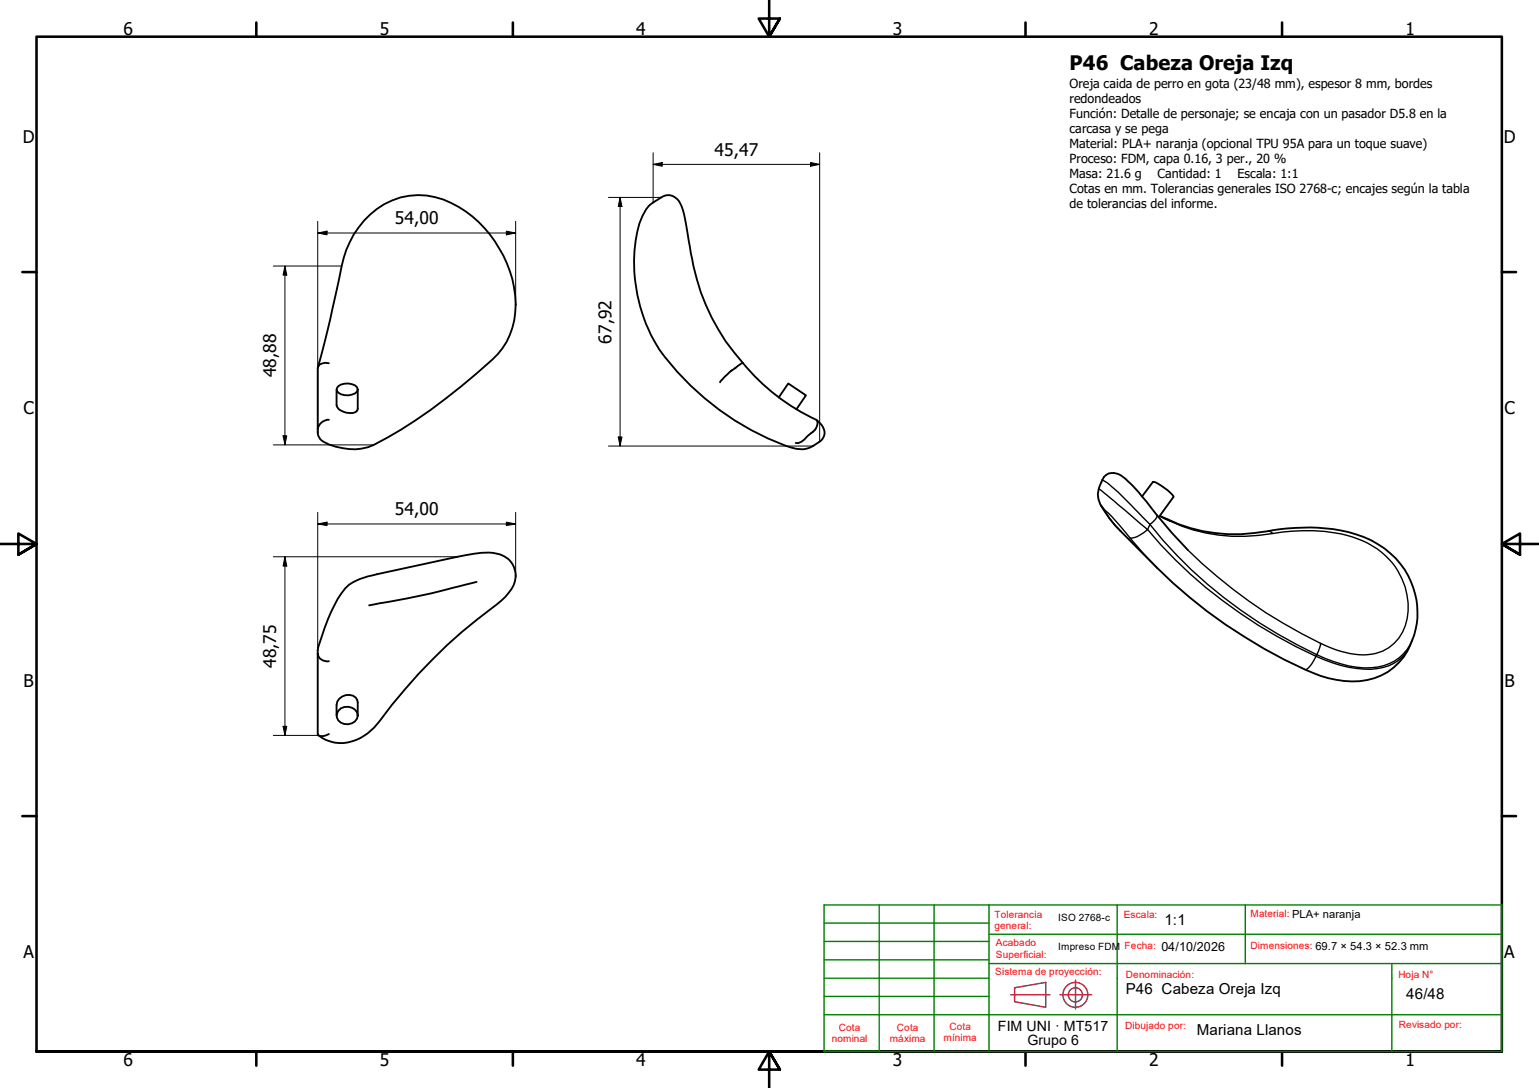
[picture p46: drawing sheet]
<svg xmlns="http://www.w3.org/2000/svg" width="420mm" height="297mm" viewBox="0 0 420 297" stroke-linecap="round" stroke-linejoin="round" font-family="sans-serif">
<defs><g id="words">
<text font-size="5.5" x="292" y="19.2">P46 Cabeza Oreja Izq</text>
<g font-size="4.8">
<text x="33.7" y="9.6">6</text>
<text x="103.7" y="9.6">5</text>
<text x="173.7" y="9.6">4</text>
<text x="243.7" y="9.6">3</text>
<text x="313.7" y="9.6">2</text>
<text x="383.7" y="9.6">1</text>
<text x="6.2" y="38.9">D</text>
<text x="410.5" y="38.9">D</text>
<text x="195.1" y="42.5">45,47</text>
<text x="107.8" y="61.2">54,00</text>
<text x="166.9" y="93.8" transform="rotate(-90 166.9 93.8)">67,92</text>
<text x="75.4" y="103" transform="rotate(-90 75.4 103)">48,88</text>
<text x="6.4" y="113.1">C</text>
<text x="410.7" y="113.1">C</text>
<text x="107.8" y="140.6">54,00</text>
<text x="75.4" y="182.4" transform="rotate(-90 75.4 182.4)">48,75</text>
<text x="6.4" y="187.4">B</text>
<text x="410.7" y="187.4">B</text>
<text x="6.4" y="261.7">A</text>
<text x="410.7" y="261.7">A</text>
<text x="33.7" y="290.9">6</text>
<text x="103.7" y="290.9">5</text>
<text x="173.7" y="290.9">4</text>
<text x="243.7" y="290.9">3</text>
<text x="313.7" y="290.9">2</text>
<text x="383.7" y="290.9">1</text>
</g>
<g font-size="4.1">
<text x="317.9" y="252.7">1:1</text>
<text x="307.3" y="271.5">P46 Cabeza Oreja Izq</text>
<text x="383.9" y="272.8">46/48</text>
<text x="326.7" y="282.6">Mariana Llanos</text>
</g>
<g font-size="3.9">
<text x="272.4" y="281.4">FIM UNI · MT517</text>
<text x="280.5" y="285.3">Grupo 6</text>
</g>
<g font-size="3.4">
<text x="292" y="23.9">Oreja caida de perro en gota (23/48 mm), espesor 8 mm, bordes</text>
<text x="292" y="28.1">redondeados</text>
<text x="292" y="32.1">Función: Detalle de personaje; se encaja con un pasador D5.8 en la</text>
<text x="292" y="36.2">carcasa y se pega</text>
<text x="292" y="40.4">Material: PLA+ naranja (opcional TPU 95A para un toque suave)</text>
<text x="292" y="44.5">Proceso: FDM, capa 0.16, 3 per., 20 %</text>
<text x="292" y="48.6">Masa: 21.6 g</text>
<text x="292" y="52.8">Cotas en mm. Tolerancias generales ISO 2768-c; encajes según la tabla</text>
<text x="316" y="48.6">Cantidad: 1</text>
<text x="337.8" y="48.6">Escala: 1:1</text>
<text x="292" y="56.8">de tolerancias del informe.</text>
<text x="317.1" y="259.7">04/10/2026</text>
</g>
<g font-size="2.7" fill="#f00">
<text x="271.5" y="250.5">Tolerancia</text>
<text x="306.8" y="250.7">Escala:</text>
<text x="341.4" y="250.4">Material: PLA+ naranja</text>
<text x="271.5" y="253.7">general:</text>
<text x="271.9" y="258.4">Acabado</text>
<text x="271.9" y="261.5">Superficial:</text>
<text x="307" y="259.1">Fecha:</text>
<text x="341.4" y="259">Dimensiones: 69.7 × 54.3 × 52.3 mm</text>
<text x="271.7" y="266.3">Sistema de proyección:</text>
<text x="307.3" y="267.1">Denominación:</text>
<text x="381.8" y="267.1">Hoja N°</text>
<text x="229" y="281.5">Cota</text>
<text x="244.9" y="281.5">Cota</text>
<text x="259.2" y="281.1">Cota</text>
<text x="307.1" y="281">Dibujado por:</text>
<text x="381.9" y="280.7">Revisado por:</text>
<text x="227.1" y="284.6">nominal</text>
<text x="243" y="284.6">máxima</text>
<text x="257.6" y="284.3">mínima</text>
</g>
<g font-size="2.7">
<text x="288.9" y="251.4">ISO 2768-c</text>
<text x="288.9" y="259.3">Impreso FDM</text>
</g>
</g></defs>
<!-- layer: Visible (ISO) -->
<g fill="none" stroke="#000" stroke-width=".51">
<path d="M89.8 99.2a2.3 2.3 0 0 0-3.1 1.3v17.3a2.86 2.86 0 0 0 1.6 2.8 16.2 16.2 0 0 0 17.4-1.1 163 163 0 0 0 30.2-22.8 21.1 21.1 0 0 0 4.4-18.2 32.2 32.2 0 0 0-19.3-24 19.6 19.6 0 0 0-23.1 7.6 29.5 29.5 0 0 0-5.4 14.3l-2.4 11-3.3 12.9M202.8 99.1a56.8 56.8 0 0 0 20.1 15.5M89.8 114.6a3.1 3.1 0 0 0-3.1 2.7M91.9 106.3v4.3a2.79 2.79 0 0 0 2.5 2 2.9 2.9 0 0 0 3.1-.5l.2-5.8M92.3 105.5a4.1 4.1 0 0 1 5.2 .2l.2 .6a2.4 2.4 0 0 1-2.6 1.6 3 3 0 0 1-3.2-1.3v-.6zM196.6 104.4l1-1.3 2-1.9 3.2-2.1a59 59 0 0 1-14.5-31.7 75.8 75.8 0 0 0-2.2-11.2 3.7 3.7 0 0 0-5.6-2.3 10.1 10.1 0 0 0-5.9 7.1 43.3 43.3 0 0 0 7 36.6 72.7 72.7 0 0 0 35.8 24.9 7.5 7.5 0 0 0 7.2-2.8 3.1 3.1 0 0 0-.7-4.1l-.9-.9M212.6 108.5l2.6-3.8 4.8 3.2-2.6 3.8M222.9 114.7a2.45 2.45 0 0 1-.9 3.1l-1.1 .9a7.3 7.3 0 0 1-3 2.3h-.7M300.5 138a31.8 31.8 0 0 0 5.4 7 172.7 172.7 0 0 0 28.6 25.5 127.2 127.2 0 0 0 26 14 22.5 22.5 0 0 0 16.6-.1 16.9 16.9 0 0 0 9-11 22 22 0 0 0-13.8-26.8 49.4 49.4 0 0 0-26.2-1.6 44.3 44.3 0 0 1-27.2-3.2M301.3 139a6.9 6.9 0 0 1-.1-8.4 3.3 3.3 0 0 1 4.8-.8 51.2 51.2 0 0 1 9.8 10.8l4.1 4.9 4.4 4.7M311.8 135.6l3-4a12.1 12.1 0 0 1 5.6 3.9l-4 5.7M130.1 158.9a279.8 279.8 0 0 1-29.3 6.4"/>
<path d="M316.6 140.8l2.8 1.4M86.7 178.5a7.9 7.9 0 0 1 1.1-4.5 41.3 41.3 0 0 1 6.5-13.4 15.7 15.7 0 0 1 8.6-3.8l22-4.8a25.2 25.2 0 0 1 10.5-.9 6.3 6.3 0 0 1 5.1 4.3 6.3 6.3 0 0 1-1.6 6.4 21.6 21.6 0 0 1-4.5 4.2 146.5 146.5 0 0 0-30.8 31 12.9 12.9 0 0 1-12.3 5.7 9.2 9.2 0 0 1-4.3-1.9M89.8 180.5a2.59 2.59 0 0 1-3.1-2v21.8a1.36 1.36 0 0 0 2.1 .5l1-.4M91.9 195.4v-2.9a3.1 3.1 0 0 1 2.3-2.7 3.1 3.1 0 0 1 3.3 1.3l.2 4.3M92.3 194.1a3 3 0 0 1 3.1-1.1 3 3 0 0 1 2.3 2.4 2.99 2.99 0 0 1-2.7 2.3 2.99 2.99 0 0 1-3.1-1.9v-.9z"/>
</g>
<!-- layer: Visible fina (ISO) -->
<path d="M300 133.4l13.3 11.2a6.4 6.4 0 0 1-4.8 2.3 55.1 55.1 0 0 0-7.2-7.9l1.4 2.2 3.2 3.8M300.9 131a37.1 37.1 0 0 1 8.2 7.2l4.8 5-.6 1.4a131.3 131.3 0 0 0 46 34.6l-.6 1.1a4.4 4.4 0 0 1-2.4 2.5M308.5 146.9l3.5 4.1 3.8 4M315.8 140.6a2.16 2.16 0 0 1-1.2 2l-.7 .6a127.1 127.1 0 0 0 45.6 35.5l-.2 .5a31.3 31.3 0 0 0 16.6 3.3 10.8 10.8 0 0 0 9.1-6.4M316.5 140.9a46.5 46.5 0 0 0 31 4.8l-.9-.7h-.5M324.3 150.2a135.6 135.6 0 0 0 36.2 25.4M347.5 145.7a44.1 44.1 0 0 1 24.6 2 19.5 19.5 0 0 1 11.6 23.1 11.9 11.9 0 0 1-13.9 7.8l-3.9-.8-5.4-2.2v.6l-1 2.5a32.6 32.6 0 0 0 14.9 3.6 12.1 12.1 0 0 0 11.1-7.4" fill="none" stroke="#000" stroke-width=".38"/>
<!-- layer: Borde (ISO) -->
<g fill="none" stroke="#000" stroke-width=".7">
<path d="M70 6.1v3.9M140 6.1v3.9M210 0v10l-2.9-4.9h5.8l-2.9 4.9 2.9-4.9M280 6.1v3.9M350 6.1v3.9M6.1 74.3h3.9M410 74.3h3.9M0 148.5h10l-5-2.8v5.7l5-2.9-5 2.9M420 148.5h-10l5-2.8v5.7l-5-2.9 5 2.9M6.1 222.8h3.9M410 222.8h3.9M10 287.1v-277.1h400v277.1h-400h400"/>
<path d="M70 287.1v3.8M140 287.1v3.8M212.9 292l-2.9-4.9 2.9 4.9h-5.8l2.9-4.9v9.9M280 287.1v3.8M350 287.1v3.8"/>
</g>
<g fill="none" stroke="#800040" stroke-width=".38">
<path d="M276 271.6h10.6M277 269.7l8.5-1.5v6.8l-8.5-1.5zM289.4 271.6h8.6M293.6 267.6v7.8"/>
<circle cx="293.6" cy="271.6" r="3.4"/>
<circle cx="293.6" cy="271.6" r="1.94"/>
</g>
<g fill="none" stroke="#008000" stroke-width=".38">
<path d="M225 257h45M225 252h45M240 247.1v40h30M255 247.1v40M270 247.1h35v40M270 255.1h140M305 247.1h35M225 277h185M225 272h45M225 267.1h45M225 262.1h45M270 263.1h140"/>
<path d="M340 263.1v-16h70v40h-140M380 263.1v24M225 287.1v-40h45v40"/>
</g>
<path d="M225 287.1h15" fill="none" stroke="#008000" stroke-width=".51"/>
<!-- layer: Cota (ISO) -->
<g fill="none" stroke="#000" stroke-width=".27">
<path d="M166.1 53.9h14.4M169.3 53.9l.5 2.5h-1zM169.3 53.9v67.9M178.3 44.9l2.5-.5v1zM178.3 44.9h45.5M178.3 41.7v13.6M221.3 44.4l2.5 .5-2.5 .5zM223.8 41.7v78.9M74.6 72.6h18.7M77.8 72.6l.5 2.5h-1zM77.8 72.6v48.9M86.7 63.6l2.6-.5v1z"/>
<path d="M86.7 63.6h54.1M86.7 60.4v57.8M138.2 63.1l2.6 .5-2.6 .5zM140.8 60.4v22.8M77.3 119h1l-.5 2.5zM168.8 119.3h1l-.5 2.5zM74.6 121.5h27.4M86.7 139.9v37.5M140.8 139.9v17.2M166.1 121.8h55.8M74.6 152h50.3M77.8 152l.5 2.5h-1z"/>
<path d="M77.8 152v48.8M86.7 143.1l2.6-.6v1zM86.7 143.1h54.1M138.2 142.5l2.6 .6-2.6 .4zM77.3 198.3h1l-.5 2.5zM74.6 200.8h12.4"/>
</g>
<path d="M169.3 53.9l.5 2.5h-1zM178.3 44.9l2.5-.5v1zM221.3 44.4l2.5 .5-2.5 .5zM77.8 72.6l.5 2.5h-1zM86.7 63.6l2.6-.5v1zM138.2 63.1l2.6 .5-2.6 .5zM77.3 119h1l-.5 2.5zM168.8 119.3h1l-.5 2.5zM77.8 152l.5 2.5h-1zM86.7 143.1l2.6-.6v1zM138.2 142.5l2.6 .6-2.6 .4zM77.3 198.3h1l-.5 2.5z" fill="#000"/>
<use href="#words"/>
</svg>
